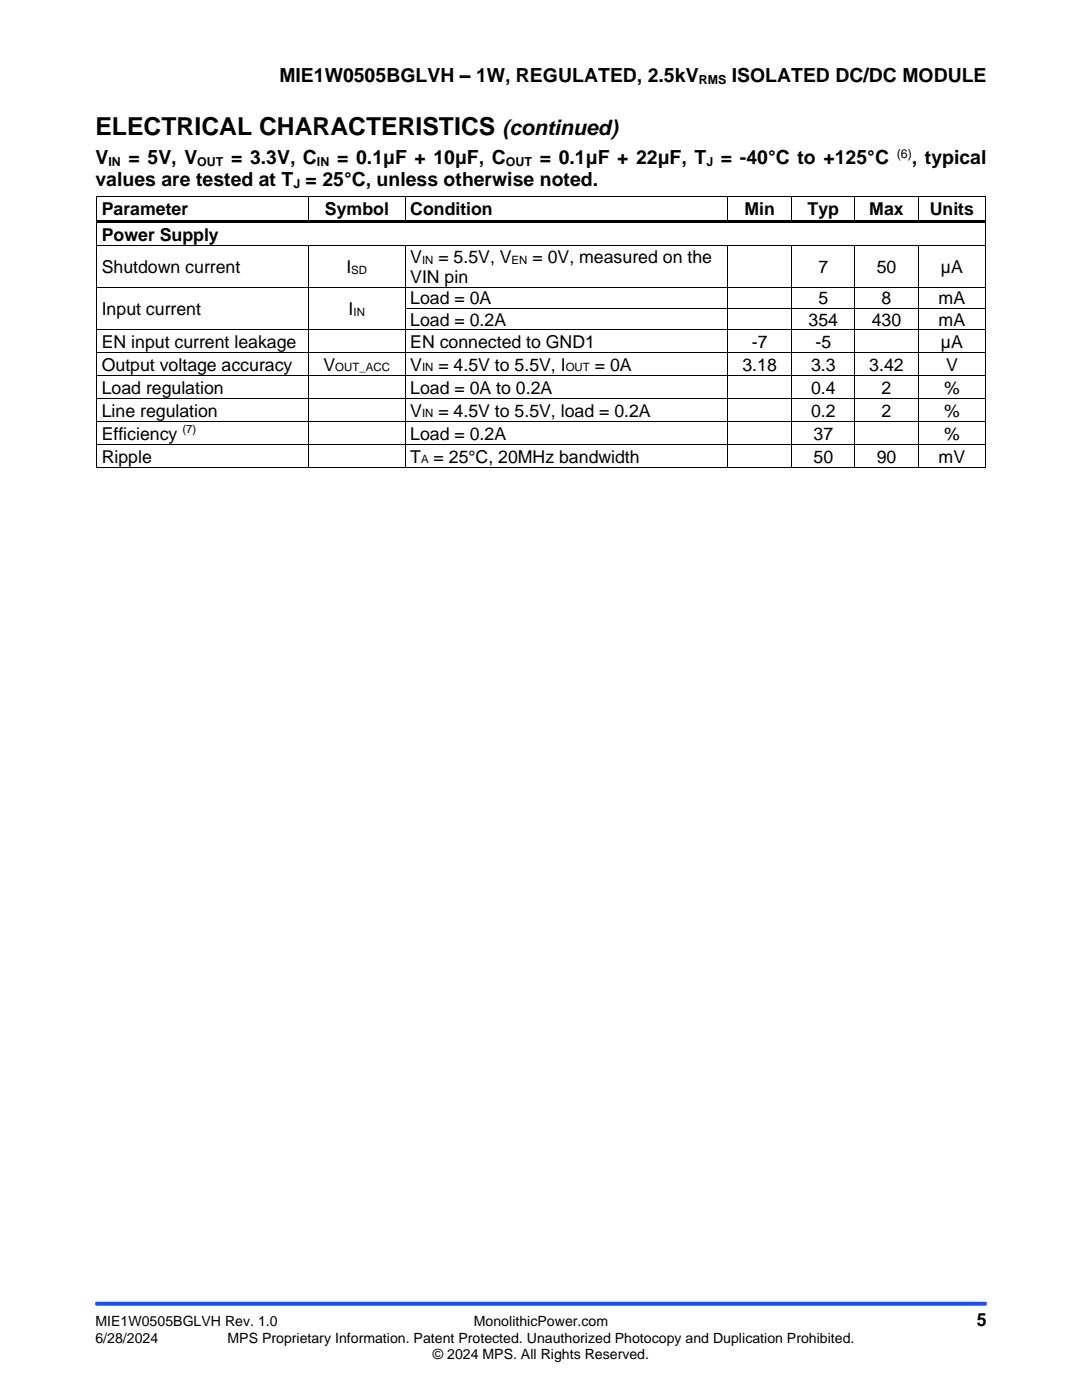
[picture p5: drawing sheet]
<svg xmlns="http://www.w3.org/2000/svg" width="216mm" height="279mm" viewBox="0 0 216 279" stroke-linecap="round" stroke-linejoin="round" font-family="sans-serif">
<defs><g id="words">
<text font-size="4.9" x="19" y="27">ELECTRICAL CHARACTERISTICS</text>
<text font-size="4.2" x="100.3" y="27">(continued)</text>
<g font-size="3.9">
<text x="55.7" y="16.3">MIE1W0505BGLVH – 1W, REGULATED, 2.5kV</text>
<text x="146" y="16.3">ISOLATED DC/DC MODULE</text>
<text x="19" y="32.7">V</text>
<text x="25.7" y="32.7">= 5V, V</text>
<text x="46.1" y="32.7">= 3.3V, C</text>
<text x="67.3" y="32.7">= 0.1μF + 10μF, C</text>
<text x="107.7" y="32.7">= 0.1μF + 22μF, T</text>
<text x="143.9" y="32.7">= -40°C to +125°C</text>
<text x="182" y="32.7">, typical</text>
<text x="19" y="37.2">values are tested at T = 25°C, unless otherwise noted.</text>
</g>
<g font-size="3.5">
<text x="20.3" y="42.9">Parameter</text>
<text x="64.8" y="42.9">Symbol</text>
<text x="81.9" y="42.9">Condition</text>
<text x="148.5" y="42.9">Min</text>
<text x="161.2" y="42.9">Typ</text>
<text x="173.5" y="42.9">Max</text>
<text x="185.5" y="42.9">Units</text>
<text x="20.3" y="48">Power Supply</text>
<text x="81.9" y="52.4">V</text>
<text x="87.5" y="52.4">= 5.5V, V</text>
<text x="106.2" y="52.4">= 0V, measured on the</text>
<text x="20.3" y="54.5">Shutdown current</text>
<text x="69.1" y="54.5">I</text>
<text x="81.9" y="56.5">VIN pin</text>
<text x="163.3" y="54.5">7</text>
<text x="174.9" y="54.5">50</text>
<text x="187.7" y="54.5">µA</text>
<text x="20.3" y="62.9">Input current</text>
<text x="69.6" y="62.9">I</text>
<text x="81.9" y="60.7">Load = 0A</text>
<text x="81.9" y="65">Load = 0.2A</text>
<text x="161.3" y="65">354</text>
<text x="163.3" y="60.7">5</text>
<text x="173.9" y="65">430</text>
<text x="175.9" y="60.7">8</text>
<text x="187.3" y="60.7">mA</text>
<text x="187.3" y="65">mA</text>
<text x="20.3" y="69.4">EN input current leakage</text>
<text x="81.9" y="69.4">EN connected to GND1</text>
<text x="150" y="69.4">-7</text>
<text x="162.7" y="69.4">-5</text>
<text x="187.7" y="69.4">µA</text>
<text x="20.3" y="74">Output voltage accuracy</text>
<text x="64.5" y="74">V</text>
<text x="81.9" y="74">V</text>
<text x="87.5" y="74">= 4.5V to 5.5V, I</text>
<text x="118.7" y="74">= 0A</text>
<text x="148.1" y="74">3.18</text>
<text x="161.8" y="74">3.3</text>
<text x="173.5" y="74">3.42</text>
<text x="188.8" y="74">V</text>
<text x="20.3" y="78.6">Load regulation</text>
<text x="20.3" y="83.1">Line regulation</text>
<text x="81.9" y="78.6">Load = 0A to 0.2A</text>
<text x="81.9" y="83.1">V</text>
<text x="87.5" y="83.1">= 4.5V to 5.5V, load = 0.2A</text>
<text x="161.8" y="78.6">0.4</text>
<text x="161.8" y="83.1">0.2</text>
<text x="175.9" y="78.6">2</text>
<text x="175.9" y="83.1">2</text>
<text x="188.4" y="78.6">%</text>
<text x="188.4" y="83.1">%</text>
<text x="20.3" y="87.7">Efficiency</text>
<text x="81.9" y="87.7">Load = 0.2A</text>
<text x="162.3" y="87.7">37</text>
<text x="188.4" y="87.7">%</text>
<text x="20.3" y="92.3">Ripple</text>
<text x="81.9" y="92.3">T</text>
<text x="86.5" y="92.3">= 25°C, 20MHz bandwidth</text>
<text x="162.3" y="92.3">50</text>
<text x="174.9" y="92.3">90</text>
<text x="187.3" y="92.3">mV</text>
<text x="194.9" y="264.6">5</text>
</g>
<g font-size="2.8">
<text x="19" y="264.6">MIE1W0505BGLVH Rev. 1.0</text>
<text x="19" y="267.9">6/28/2024</text>
<text x="45.4" y="267.9">MPS Proprietary Information. Patent Protected. Unauthorized Photocopy and Duplication Prohibited.</text>
<text x="94.6" y="264.6">MonolithicPower.com</text>
<text x="86.4" y="271.2">© 2024 MPS. All Rights Reserved.</text>
</g>
<g font-size="2.5">
<text x="139.4" y="16.7">RMS</text>
<text x="21.6" y="33.1">IN</text>
<text x="39.4" y="33.1">OUT</text>
<text x="63.3" y="33.1">IN</text>
<text x="101" y="33.1">OUT</text>
<text x="141" y="33.1">J</text>
<text x="178.9" y="31.5">(6)</text>
<text x="58.6" y="37.5">J</text>
</g>
<g font-size="2.3">
<text x="84.2" y="52.6">IN</text>
<text x="102.1" y="52.6">EN</text>
<text x="70.1" y="54.6">SD</text>
<text x="70.5" y="63">IN</text>
<text x="66.9" y="74.1">OUT_ACC</text>
<text x="84.2" y="74.1">IN</text>
<text x="112.9" y="74.1">OUT</text>
<text x="84.2" y="83.3">IN</text>
<text x="36.4" y="86.5">(7)</text>
<text x="84" y="92.5">A</text>
</g>
</g></defs>
<path d="M19 260.2h177.8" fill="none" stroke="#1c4eff" stroke-width=".79" stroke-linecap="butt"/>
<g fill="#000">
<path d="M19.2 39.1h.2v.1h-.2z" fill-rule="evenodd"/>
<path d="M19.2 39.1h.2v.1h-.2z" fill-rule="evenodd"/>
<path d="M61.5 39.1h.1v.1h-.1z" fill-rule="evenodd"/>
<path d="M80.8 39.1h.1v.1h-.1z" fill-rule="evenodd"/>
<path d="M145.1 39.1h.1v.1h-.1z" fill-rule="evenodd"/>
<path d="M157.9 39.1h.2v.1h-.2z" fill-rule="evenodd"/>
<path d="M170.5 39.1h.1v.1h-.1z" fill-rule="evenodd"/>
<path d="M183.2 39.1h.1v.1h-.1z" fill-rule="evenodd"/>
<path d="M196.6 39.1h.1v.1h-.1z" fill-rule="evenodd"/>
<path d="M196.6 39.1h.1v.1h-.1z" fill-rule="evenodd"/>
<path d="M19.2 44h.2v.5h-.2z" fill-rule="evenodd"/>
<path d="M19.2 48.9h.2v.2h-.2z" fill-rule="evenodd"/>
<path d="M19.2 57.2h.2v.2h-.2z" fill-rule="evenodd"/>
<path d="M19.4 44h42.1v.5h-42.1z" fill-rule="evenodd"/>
<path d="M61.5 44h.5v.5h-.5z" fill-rule="evenodd"/>
<path d="M61.5 48.9h.1v.2h-.1z" fill-rule="evenodd"/>
<path d="M61.5 57.2h.1v.2h-.1z" fill-rule="evenodd"/>
<path d="M62 44h18.8v.5h-18.8z" fill-rule="evenodd"/>
<path d="M80.8 44h.5v.5h-.5z" fill-rule="evenodd"/>
<path d="M80.8 48.9h.1v.2h-.1z" fill-rule="evenodd"/>
<path d="M80.8 57.2h.1v.2h-.1z" fill-rule="evenodd"/>
<path d="M81.3 44h63.8v.5h-63.8z" fill-rule="evenodd"/>
<path d="M145.1 44h.5v.5h-.5z" fill-rule="evenodd"/>
<path d="M145.1 48.9h.1v.2h-.1z" fill-rule="evenodd"/>
<path d="M145.1 57.2h.1v.2h-.1z" fill-rule="evenodd"/>
<path d="M145.6 44h12.3v.5h-12.3z" fill-rule="evenodd"/>
<path d="M157.9 44h.5v.5h-.5z" fill-rule="evenodd"/>
<path d="M157.9 48.9h.2v.2h-.2z" fill-rule="evenodd"/>
<path d="M157.9 57.2h.2v.2h-.2z" fill-rule="evenodd"/>
<path d="M158.4 44h12.1v.5h-12.1z" fill-rule="evenodd"/>
<path d="M170.5 44h.5v.5h-.5z" fill-rule="evenodd"/>
<path d="M170.5 48.9h.1v.2h-.1z" fill-rule="evenodd"/>
<path d="M170.5 57.2h.1v.2h-.1z" fill-rule="evenodd"/>
<path d="M171 44h12.2v.5h-12.2z" fill-rule="evenodd"/>
<path d="M183.2 44h.5v.5h-.5z" fill-rule="evenodd"/>
<path d="M183.2 48.9h.1v.2h-.1z" fill-rule="evenodd"/>
<path d="M183.2 57.2h.1v.2h-.1z" fill-rule="evenodd"/>
<path d="M183.7 44h12.9v.5h-12.9z" fill-rule="evenodd"/>
<path d="M196.6 44h.1v.5h-.1z" fill-rule="evenodd"/>
<path d="M196.6 48.9h.1v.2h-.1z" fill-rule="evenodd"/>
<path d="M196.6 57.2h.1v.2h-.1z" fill-rule="evenodd"/>
<path d="M19.2 61.5h.2v.1h-.2z" fill-rule="evenodd"/>
<path d="M19.2 65.7h.2v.2h-.2z" fill-rule="evenodd"/>
<path d="M19.2 70.3h.2v.2h-.2z" fill-rule="evenodd"/>
<path d="M19.2 74.9h.2v.1h-.2z" fill-rule="evenodd"/>
<path d="M19.2 79.5h.2v.1h-.2z" fill-rule="evenodd"/>
<path d="M61.5 61.5h.1v.1h-.1z" fill-rule="evenodd"/>
<path d="M61.5 65.7h.1v.2h-.1z" fill-rule="evenodd"/>
<path d="M61.5 70.3h.1v.2h-.1z" fill-rule="evenodd"/>
<path d="M61.5 74.9h.1v.1h-.1z" fill-rule="evenodd"/>
<path d="M61.5 79.5h.1v.1h-.1z" fill-rule="evenodd"/>
<path d="M80.8 61.5h.1v.1h-.1z" fill-rule="evenodd"/>
<path d="M80.8 65.7h.1v.2h-.1z" fill-rule="evenodd"/>
<path d="M80.8 70.3h.1v.2h-.1z" fill-rule="evenodd"/>
<path d="M80.8 74.9h.1v.1h-.1z" fill-rule="evenodd"/>
<path d="M80.8 79.5h.1v.1h-.1z" fill-rule="evenodd"/>
<path d="M145.1 61.5h.1v.1h-.1z" fill-rule="evenodd"/>
<path d="M145.1 65.7h.1v.2h-.1z" fill-rule="evenodd"/>
<path d="M145.1 70.3h.1v.2h-.1z" fill-rule="evenodd"/>
<path d="M145.1 74.9h.1v.1h-.1z" fill-rule="evenodd"/>
<path d="M145.1 79.5h.1v.1h-.1z" fill-rule="evenodd"/>
<path d="M157.9 61.5h.2v.1h-.2z" fill-rule="evenodd"/>
<path d="M157.9 65.7h.2v.2h-.2z" fill-rule="evenodd"/>
<path d="M157.9 70.3h.2v.2h-.2z" fill-rule="evenodd"/>
<path d="M157.9 74.9h.2v.1h-.2z" fill-rule="evenodd"/>
<path d="M157.9 79.5h.2v.1h-.2z" fill-rule="evenodd"/>
<path d="M170.5 61.5h.1v.1h-.1z" fill-rule="evenodd"/>
<path d="M170.5 65.7h.1v.2h-.1z" fill-rule="evenodd"/>
<path d="M170.5 70.3h.1v.2h-.1z" fill-rule="evenodd"/>
<path d="M170.5 74.9h.1v.1h-.1z" fill-rule="evenodd"/>
<path d="M170.5 79.5h.1v.1h-.1z" fill-rule="evenodd"/>
<path d="M183.2 61.5h.1v.1h-.1z" fill-rule="evenodd"/>
<path d="M183.2 65.7h.1v.2h-.1z" fill-rule="evenodd"/>
<path d="M183.2 70.3h.1v.2h-.1z" fill-rule="evenodd"/>
<path d="M183.2 74.9h.1v.1h-.1z" fill-rule="evenodd"/>
<path d="M183.2 79.5h.1v.1h-.1z" fill-rule="evenodd"/>
<path d="M196.6 61.5h.1v.1h-.1z" fill-rule="evenodd"/>
<path d="M196.6 65.7h.1v.2h-.1z" fill-rule="evenodd"/>
<path d="M196.6 70.3h.1v.2h-.1z" fill-rule="evenodd"/>
<path d="M196.6 74.9h.1v.1h-.1z" fill-rule="evenodd"/>
<path d="M196.6 79.5h.1v.1h-.1z" fill-rule="evenodd"/>
<path d="M19.2 84.1h.2v.1h-.2z" fill-rule="evenodd"/>
<path d="M19.2 88.6h.2v.2h-.2z" fill-rule="evenodd"/>
<path d="M19.2 93.2h.2v.2h-.2z" fill-rule="evenodd"/>
<path d="M19.2 93.2h.2v.2h-.2z" fill-rule="evenodd"/>
<path d="M61.5 84.1h.1v.1h-.1z" fill-rule="evenodd"/>
<path d="M61.5 88.6h.1v.2h-.1z" fill-rule="evenodd"/>
<path d="M61.5 93.2h.1v.2h-.1z" fill-rule="evenodd"/>
<path d="M80.8 84.1h.1v.1h-.1z" fill-rule="evenodd"/>
<path d="M80.8 88.6h.1v.2h-.1z" fill-rule="evenodd"/>
<path d="M80.8 93.2h.1v.2h-.1z" fill-rule="evenodd"/>
<path d="M145.1 84.1h.1v.1h-.1z" fill-rule="evenodd"/>
<path d="M145.1 88.6h.1v.2h-.1z" fill-rule="evenodd"/>
<path d="M145.1 93.2h.1v.2h-.1z" fill-rule="evenodd"/>
<path d="M157.9 84.1h.2v.1h-.2z" fill-rule="evenodd"/>
<path d="M157.9 88.6h.2v.2h-.2z" fill-rule="evenodd"/>
<path d="M157.9 93.2h.2v.2h-.2z" fill-rule="evenodd"/>
<path d="M170.5 84.1h.1v.1h-.1z" fill-rule="evenodd"/>
<path d="M170.5 88.6h.1v.2h-.1z" fill-rule="evenodd"/>
<path d="M170.5 93.2h.1v.2h-.1z" fill-rule="evenodd"/>
<path d="M183.2 84.1h.1v.1h-.1z" fill-rule="evenodd"/>
<path d="M183.2 88.6h.1v.2h-.1z" fill-rule="evenodd"/>
<path d="M183.2 93.2h.1v.2h-.1z" fill-rule="evenodd"/>
<path d="M196.6 84.1h.1v.1h-.1z" fill-rule="evenodd"/>
<path d="M196.6 88.6h.1v.2h-.1z" fill-rule="evenodd"/>
<path d="M196.6 93.2h.1v.2h-.1z" fill-rule="evenodd"/>
<path d="M196.6 93.2h.1v.2h-.1z" fill-rule="evenodd"/>
</g>
<g fill="none" stroke="#000" stroke-width=".2">
<path d="M19.3 39.2v4.8M19.4 39.2h42.1M61.6 39.2v4.8M61.6 39.2h19.2M80.8 39.2v4.8M80.9 39.2h64.2M145.2 39.2v4.8M145.2 39.2h12.7M158 39.2v4.8M158.1 39.2h12.4M170.6 39.2v4.8M170.6 39.2h12.6"/>
<path d="M183.3 39.2v4.8M183.3 39.2h13.3M196.6 39.2v4.8M19.3 44.5v4.4M19.3 49.1v8.1M19.3 57.4v4.1M19.4 49h42.1M19.4 57.3h42.1M61.6 49.1v8.1M61.6 57.4v4.1M61.6 49h19.2M61.6 57.3h19.2"/>
<path d="M80.8 49.1v8.1M80.8 57.4v4.1M80.9 49h64.2M80.9 57.3h64.2M145.2 49.1v8.1M145.2 57.4v4.1M145.2 49h12.7M145.2 57.3h12.7M158 49.1v8.1M158 57.4v4.1M158.1 49h12.4M158.1 57.3h12.4"/>
<path d="M170.6 49.1v8.1M170.6 57.4v4.1M170.6 49h12.6M170.6 57.3h12.6M183.3 49.1v8.1M183.3 57.4v4.1M183.3 49h13.3M183.3 57.3h13.3M196.6 44.5v4.4M196.6 49.1v8.1M196.6 57.4v4.1M19.3 61.6v4.1"/>
<path d="M19.3 65.9v4.4M19.3 70.5v4.4M19.3 75v4.5M19.3 79.6v4.5M19.4 65.8h42.1M19.4 70.4h42.1M19.4 75h42.1M19.4 79.6h42.1M61.6 61.6v4.1M61.6 65.9v4.4M61.6 70.5v4.4M61.6 75v4.5"/>
<path d="M61.6 79.6v4.5M61.6 65.8h19.2M61.6 70.4h19.2M61.6 75h19.2M61.6 79.6h19.2M80.8 61.6v4.1M80.8 65.9v4.4M80.8 70.5v4.4M80.8 75v4.5M80.8 79.6v4.5M80.9 61.6h64.2M80.9 65.8h64.2"/>
<path d="M80.9 70.4h64.2M80.9 75h64.2M80.9 79.6h64.2M145.2 61.6v4.1M145.2 65.9v4.4M145.2 70.5v4.4M145.2 75v4.5M145.2 79.6v4.5M145.2 61.6h12.7M145.2 65.8h12.7M145.2 70.4h12.7M145.2 75h12.7"/>
<path d="M145.2 79.6h12.7M158 61.6v4.1M158 65.9v4.4M158 70.5v4.4M158 75v4.5M158 79.6v4.5M158.1 61.6h12.4M158.1 65.8h12.4M158.1 70.4h12.4M158.1 75h12.4M158.1 79.6h12.4M170.6 61.6v4.1"/>
<path d="M170.6 65.9v4.4M170.6 70.5v4.4M170.6 75v4.5M170.6 79.6v4.5M170.6 61.6h12.6M170.6 65.8h12.6M170.6 70.4h12.6M170.6 75h12.6M170.6 79.6h12.6M183.3 61.6v4.1M183.3 65.9v4.4M183.3 70.5v4.4"/>
<path d="M183.3 75v4.5M183.3 79.6v4.5M183.3 61.6h13.3M183.3 65.8h13.3M183.3 70.4h13.3M183.3 75h13.3M183.3 79.6h13.3M196.6 61.6v4.1M196.6 65.9v4.4M196.6 70.5v4.4M196.6 75v4.5M196.6 79.6v4.5"/>
<path d="M19.3 84.2v4.4M19.3 88.8v4.4M19.4 84.1h42.1M19.4 88.7h42.1M19.4 93.3h42.1M61.6 84.2v4.4M61.6 88.8v4.4M61.6 84.1h19.2M61.6 88.7h19.2M61.6 93.3h19.2M80.8 84.2v4.4M80.8 88.8v4.4"/>
<path d="M80.9 84.1h64.2M80.9 88.7h64.2M80.9 93.3h64.2M145.2 84.2v4.4M145.2 88.8v4.4M145.2 84.1h12.7M145.2 88.7h12.7M145.2 93.3h12.7M158 84.2v4.4M158 88.8v4.4M158.1 84.1h12.4M158.1 88.7h12.4"/>
<path d="M158.1 93.3h12.4M170.6 84.2v4.4M170.6 88.8v4.4M170.6 84.1h12.6M170.6 88.7h12.6M170.6 93.3h12.6M183.3 84.2v4.4M183.3 88.8v4.4M183.3 84.1h13.3M183.3 88.7h13.3M183.3 93.3h13.3M196.6 84.2v4.4"/>
<path d="M196.6 88.8v4.4"/>
</g>
<use href="#words"/>
</svg>
